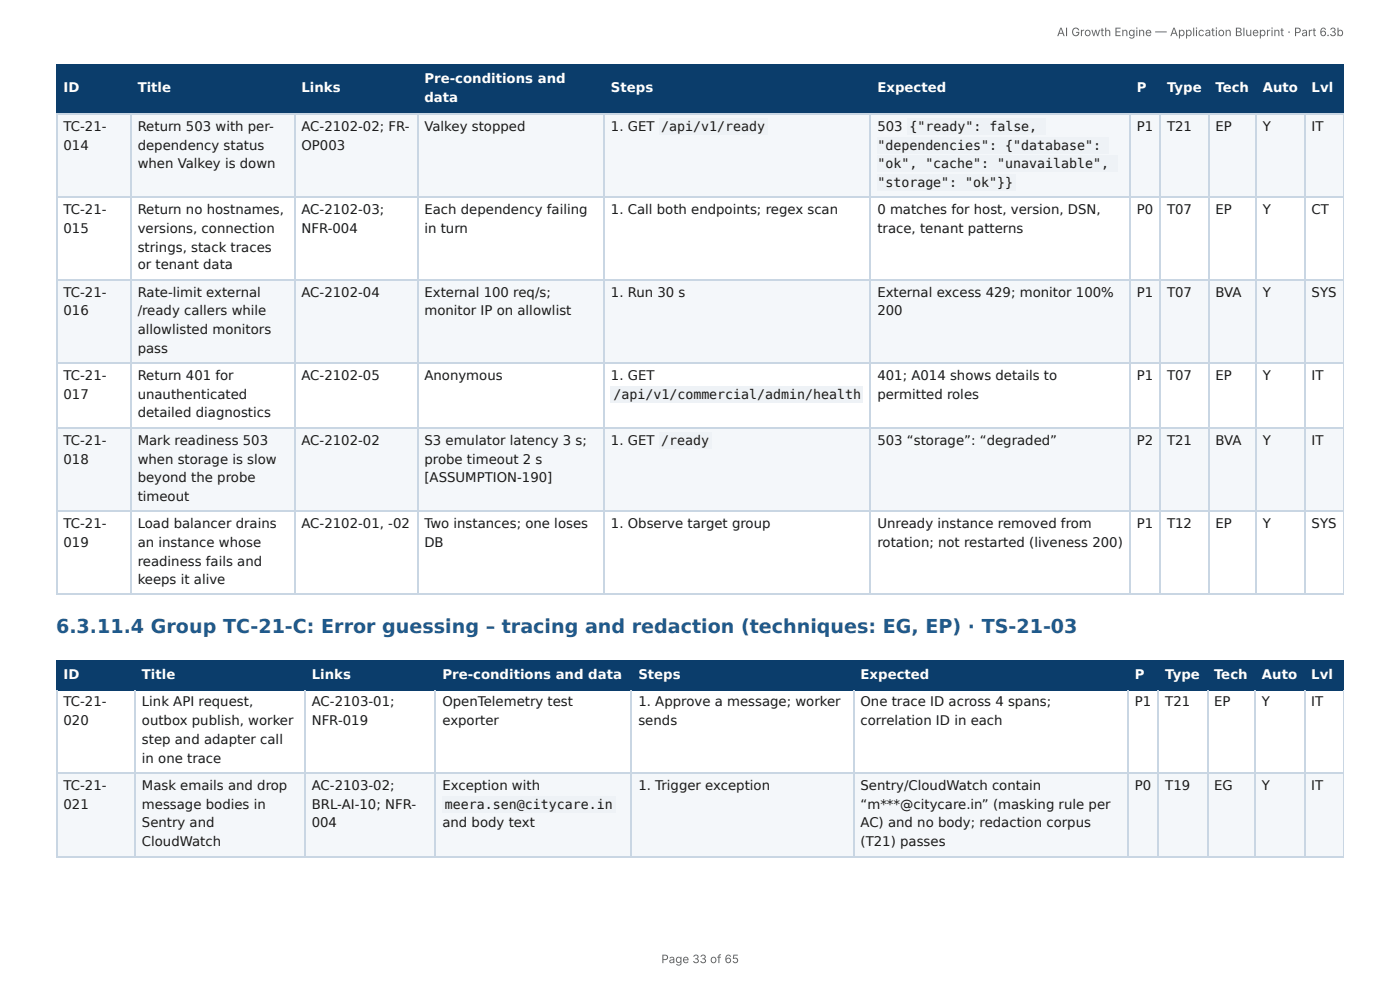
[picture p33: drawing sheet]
<svg xmlns="http://www.w3.org/2000/svg" width="297mm" height="210mm" viewBox="0 0 297 210" stroke-linecap="round" stroke-linejoin="round" font-family="sans-serif">
<defs><g id="words">
<text font-size="4.1" fill="#1f5a8c" x="11.9" y="134.4">6.3.11.4 Group TC-21-C: Error guessing – tracing and redaction (techniques: EG, EP) · TS-21-03</text>
<g font-size="2.8" fill="#fff">
<text x="90.1" y="17.7">Pre-conditions and</text>
<text x="13.5" y="19.6">ID</text>
<text x="29.2" y="19.6">Title</text>
<text x="64" y="19.6">Links</text>
<text x="90.1" y="21.7">data</text>
<text x="129.8" y="19.6">Steps</text>
<text x="186.3" y="19.6">Expected</text>
<text x="241.5" y="19.6">P</text>
<text x="247.9" y="19.6">Type</text>
<text x="258.1" y="19.6">Tech</text>
<text x="268.2" y="19.6">Auto</text>
<text x="278.6" y="19.6">Lvl</text>
<text x="13.5" y="144.2">ID</text>
<text x="30.1" y="144.2">Title</text>
<text x="66.2" y="144.2">Links</text>
<text x="94" y="144.2">Pre-conditions and data</text>
<text x="135.6" y="144.2">Steps</text>
<text x="182.8" y="144.2">Expected</text>
<text x="241.1" y="144.2">P</text>
<text x="247.5" y="144.2">Type</text>
<text x="257.9" y="144.2">Tech</text>
<text x="268" y="144.2">Auto</text>
<text x="278.5" y="144.2">Lvl</text>
</g>
<g font-size="2.8" fill="#1a1a1a">
<text x="13.5" y="27.8">TC-21-</text>
<text x="29.2" y="27.8">Return 503 with per-</text>
<text x="64" y="27.8">AC-2102-02; FR-</text>
<text x="90.1" y="27.8">Valkey stopped</text>
<text x="129.8" y="27.8">1. GET</text>
<text x="140.5" y="27.8">/api/v1/ready</text>
<text x="186.3" y="27.8">503</text>
<text x="193.2" y="27.8">{&quot;ready&quot;: false,</text>
<text x="241.5" y="27.8">P1</text>
<text x="247.9" y="27.8">T21</text>
<text x="258.1" y="27.8">EP</text>
<text x="268.2" y="27.8">Y</text>
<text x="278.6" y="27.8">IT</text>
<text x="13.5" y="31.8">014</text>
<text x="29.2" y="31.8">dependency status</text>
<text x="29.2" y="35.7">when Valkey is down</text>
<text x="64" y="31.8">OP003</text>
<text x="186.3" y="31.8">&quot;dependencies&quot;: {&quot;database&quot;:</text>
<text x="186.3" y="35.7">&quot;ok&quot;, &quot;cache&quot;: &quot;unavailable&quot;,</text>
<text x="186.3" y="39.7">&quot;storage&quot;: &quot;ok&quot;}}</text>
<text x="13.5" y="45.5">TC-21-</text>
<text x="29.2" y="45.5">Return no hostnames,</text>
<text x="64" y="45.5">AC-2102-03;</text>
<text x="90.1" y="45.5">Each dependency failing</text>
<text x="129.8" y="45.5">1. Call both endpoints; regex scan</text>
<text x="186.3" y="45.5">0 matches for host, version, DSN,</text>
<text x="241.5" y="45.5">P0</text>
<text x="247.9" y="45.5">T07</text>
<text x="258.1" y="45.5">EP</text>
<text x="268.2" y="45.5">Y</text>
<text x="278.6" y="45.5">CT</text>
<text x="13.5" y="49.5">015</text>
<text x="29.2" y="49.5">versions, connection</text>
<text x="29.2" y="53.4">strings, stack traces</text>
<text x="64" y="49.5">NFR-004</text>
<text x="90.1" y="49.5">in turn</text>
<text x="186.3" y="49.5">trace, tenant patterns</text>
<text x="29.2" y="57.2">or tenant data</text>
<text x="13.5" y="63">TC-21-</text>
<text x="29.2" y="63">Rate-limit external</text>
<text x="64" y="63">AC-2102-04</text>
<text x="90.1" y="63">External 100 req/s;</text>
<text x="129.8" y="63">1. Run 30 s</text>
<text x="186.3" y="63">External excess 429; monitor 100%</text>
<text x="241.5" y="63">P1</text>
<text x="247.9" y="63">T07</text>
<text x="258.1" y="63">BVA</text>
<text x="268.2" y="63">Y</text>
<text x="278.6" y="63">SYS</text>
<text x="13.5" y="66.9">016</text>
<text x="29.2" y="66.9">/ready callers while</text>
<text x="29.2" y="70.9">allowlisted monitors</text>
<text x="90.1" y="66.9">monitor IP on allowlist</text>
<text x="186.3" y="66.9">200</text>
<text x="29.2" y="74.9">pass</text>
<text x="13.5" y="80.7">TC-21-</text>
<text x="29.2" y="80.7">Return 401 for</text>
<text x="64" y="80.7">AC-2102-05</text>
<text x="90.1" y="80.7">Anonymous</text>
<text x="129.8" y="80.7">1. GET</text>
<text x="186.3" y="80.7">401; A014 shows details to</text>
<text x="241.5" y="80.7">P1</text>
<text x="247.9" y="80.7">T07</text>
<text x="258.1" y="80.7">EP</text>
<text x="268.2" y="80.7">Y</text>
<text x="278.6" y="80.7">IT</text>
<text x="13.5" y="84.7">017</text>
<text x="29.2" y="84.7">unauthenticated</text>
<text x="29.2" y="88.6">detailed diagnostics</text>
<text x="130.3" y="84.7">/api/v1/commercial/admin/health</text>
<text x="186.3" y="84.7">permitted roles</text>
<text x="13.5" y="94.5">TC-21-</text>
<text x="29.2" y="94.5">Mark readiness 503</text>
<text x="64" y="94.5">AC-2102-02</text>
<text x="90.1" y="94.5">S3 emulator latency 3 s;</text>
<text x="129.8" y="94.5">1. GET</text>
<text x="140.5" y="94.5">/ready</text>
<text x="186.3" y="94.5">503 “storage”: “degraded”</text>
<text x="241.5" y="94.5">P2</text>
<text x="247.9" y="94.5">T21</text>
<text x="258.1" y="94.5">BVA</text>
<text x="268.2" y="94.5">Y</text>
<text x="278.6" y="94.5">IT</text>
<text x="13.5" y="98.4">018</text>
<text x="29.2" y="98.4">when storage is slow</text>
<text x="90.1" y="98.4">probe timeout 2 s</text>
<text x="29.2" y="102.4">beyond the probe</text>
<text x="29.2" y="106.4">timeout</text>
<text x="90.1" y="102.4">[ASSUMPTION-190]</text>
<text x="13.5" y="112.2">TC-21-</text>
<text x="29.2" y="112.2">Load balancer drains</text>
<text x="64" y="112.2">AC-2102-01, -02</text>
<text x="90.1" y="112.2">Two instances; one loses</text>
<text x="129.8" y="112.2">1. Observe target group</text>
<text x="186.3" y="112.2">Unready instance removed from</text>
<text x="241.5" y="112.2">P1</text>
<text x="247.9" y="112.2">T12</text>
<text x="258.1" y="112.2">EP</text>
<text x="268.2" y="112.2">Y</text>
<text x="278.6" y="112.2">SYS</text>
<text x="13.5" y="116.2">019</text>
<text x="29.2" y="116.2">an instance whose</text>
<text x="90.1" y="116.2">DB</text>
<text x="186.3" y="116.2">rotation; not restarted (liveness 200)</text>
<text x="29.2" y="120.1">readiness fails and</text>
<text x="29.2" y="124.1">keeps it alive</text>
<text x="13.5" y="150">TC-21-</text>
<text x="13.5" y="154">020</text>
<text x="30.1" y="150">Link API request,</text>
<text x="30.1" y="154">outbox publish, worker</text>
<text x="66.2" y="150">AC-2103-01;</text>
<text x="66.2" y="154">NFR-019</text>
<text x="94" y="150">OpenTelemetry test</text>
<text x="94" y="154">exporter</text>
<text x="135.6" y="150">1. Approve a message; worker</text>
<text x="135.6" y="154">sends</text>
<text x="182.8" y="150">One trace ID across 4 spans;</text>
<text x="182.8" y="154">correlation ID in each</text>
<text x="241.1" y="150">P1</text>
<text x="247.5" y="150">T21</text>
<text x="257.9" y="150">EP</text>
<text x="268" y="150">Y</text>
<text x="278.5" y="150">IT</text>
<text x="30.1" y="158">step and adapter call</text>
<text x="30.1" y="161.9">in one trace</text>
<text x="13.5" y="167.7">TC-21-</text>
<text x="30.1" y="167.7">Mask emails and drop</text>
<text x="66.2" y="167.7">AC-2103-02;</text>
<text x="94" y="167.7">Exception with</text>
<text x="135.6" y="167.7">1. Trigger exception</text>
<text x="182.8" y="167.7">Sentry/CloudWatch contain</text>
<text x="241.1" y="167.7">P0</text>
<text x="247.5" y="167.7">T19</text>
<text x="257.9" y="167.7">EG</text>
<text x="268" y="167.7">Y</text>
<text x="278.5" y="167.7">IT</text>
<text x="13.5" y="171.7">021</text>
<text x="30.1" y="171.7">message bodies in</text>
<text x="66.2" y="171.7">BRL-AI-10; NFR-</text>
<text x="94.5" y="171.7">meera.sen@citycare.in</text>
<text x="182.8" y="171.7">“m***@citycare.in” (masking rule per</text>
<text x="30.1" y="175.7">Sentry and</text>
<text x="30.1" y="179.7">CloudWatch</text>
<text x="66.2" y="175.7">004</text>
<text x="94" y="175.7">and body text</text>
<text x="182.8" y="175.7">AC) and no body; redaction corpus</text>
<text x="182.8" y="179.7">(T21) passes</text>
</g>
<g font-size="2.5" fill="#666">
<text x="224.5" y="7.7">AI Growth Engine — Application Blueprint · Part 6.3b</text>
<text x="140.5" y="204.5">Page 33 of 65</text>
</g>
</g></defs>
<g fill="#0b3d6b">
<path d="M12.2 14h15.6v10.1h-15.6z"/>
<path d="M27.8 14h34.6v10.1h-34.6z"/>
<path d="M62.4 14h26.2v10.1h-26.2z"/>
<path d="M88.6 14h39.7v10.1h-39.7z"/>
<path d="M128.3 14h56.6v10.1h-56.6z"/>
<path d="M184.9 14h55.1v10.1h-55.1z"/>
<path d="M240 14h6.3v10.1h-6.3z"/>
<path d="M246.3 14h10.3v10.1h-10.3z"/>
<path d="M256.6 14h10.1v10.1h-10.1z"/>
<path d="M266.7 14h10.3v10.1h-10.3z"/>
<path d="M277 14h8.4v10.1h-8.4z"/>
</g>
<g fill="#f4f7fa">
<path d="M12.2 24.1h15.6v17.7h-15.6z"/>
<path d="M27.8 24.1h34.6v17.7h-34.6z"/>
<path d="M62.4 24.1h26.2v17.7h-26.2z"/>
<path d="M88.6 24.1h39.7v17.7h-39.7z"/>
<path d="M128.3 24.1h56.6v17.7h-56.6z"/>
<path d="M184.9 24.1h55.1v17.7h-55.1z"/>
<path d="M240 24.1h6.3v17.7h-6.3z"/>
<path d="M246.3 24.1h10.3v17.7h-10.3z"/>
<path d="M256.6 24.1h10.1v17.7h-10.1z"/>
<path d="M266.7 24.1h10.3v17.7h-10.3z"/>
<path d="M277 24.1h8.4v17.7h-8.4z"/>
<path d="M12.2 59.5h15.6v17.8h-15.6z"/>
<path d="M27.8 59.5h34.6v17.8h-34.6z"/>
<path d="M62.4 59.5h26.2v17.8h-26.2z"/>
<path d="M88.6 59.5h39.7v17.8h-39.7z"/>
<path d="M128.3 59.5h56.6v17.8h-56.6z"/>
<path d="M184.9 59.5h55.1v17.8h-55.1z"/>
<path d="M240 59.5h6.3v17.8h-6.3z"/>
<path d="M246.3 59.5h10.3v17.8h-10.3z"/>
<path d="M256.6 59.5h10.1v17.8h-10.1z"/>
<path d="M266.7 59.5h10.3v17.8h-10.3z"/>
<path d="M277 59.5h8.4v17.8h-8.4z"/>
<path d="M12.2 90.8h15.6v17.7h-15.6z"/>
<path d="M27.8 90.8h34.6v17.7h-34.6z"/>
<path d="M62.4 90.8h26.2v17.7h-26.2z"/>
<path d="M88.6 90.8h39.7v17.7h-39.7z"/>
<path d="M128.3 90.8h56.6v17.7h-56.6z"/>
<path d="M184.9 90.8h55.1v17.7h-55.1z"/>
<path d="M240 90.8h6.3v17.7h-6.3z"/>
<path d="M246.3 90.8h10.3v17.7h-10.3z"/>
<path d="M256.6 90.8h10.1v17.7h-10.1z"/>
<path d="M266.7 90.8h10.3v17.7h-10.3z"/>
<path d="M277 90.8h8.4v17.7h-8.4z"/>
</g>
<g fill="none" stroke="#0b3d6b" stroke-width=".26">
<path d="M11.9 13.9h273.5M12 13.8v10.5M27.9 13.8v10.5M62.6 13.8v10.5M88.8 13.8v10.5M128.2 13.8v10.5M184.8 13.8v10.5M240.1 13.8v10.5M246.5 13.8v10.5M256.8 13.8v10.5M266.8 13.8v10.5M277.2 13.8v10.5"/>
<path d="M11.9 24.2h273.5"/>
</g>
<path d="M285.3 13.8v10.5" fill="none" stroke="#0b3d6b" stroke-width=".21"/>
<g fill="none" stroke="#c9d6e3" stroke-width=".26">
<path d="M11.9 24.2h273.5M12 24.3v101.9M27.9 24.3v101.9M62.6 24.3v101.9M88.8 24.3v101.9M128.2 24.3v101.9M184.8 24.3v101.9M240.1 24.3v101.9M246.5 24.3v101.9M256.8 24.3v101.9M266.8 24.3v101.9M277.2 24.3v101.9"/>
<path d="M11.9 41.9h273.5M11.9 59.4h273.5M11.9 77.1h273.5M11.9 90.9h273.5M11.9 108.6h273.5M11.9 126.1h273.5"/>
</g>
<path d="M285.3 24.3v101.9" fill="none" stroke="#c9d6e3" stroke-width=".21"/>
<g fill="#0b3d6b">
<path d="M12.2 140.2h16.4v6.4h-16.4z"/>
<path d="M28.6 140.2h36.2v6.4h-36.2z"/>
<path d="M64.8 140.2h27.8v6.4h-27.8z"/>
<path d="M92.6 140.2h41.5v6.4h-41.5z"/>
<path d="M134.1 140.2h47.1v6.4h-47.1z"/>
<path d="M181.2 140.2h58.5v6.4h-58.5z"/>
<path d="M239.7 140.2h6.4v6.4h-6.4z"/>
<path d="M246.1 140.2h10.3v6.4h-10.3z"/>
<path d="M256.4 140.2h10.3v6.4h-10.3z"/>
<path d="M266.7 140.2h10.3v6.4h-10.3z"/>
<path d="M277 140.2h8.4v6.4h-8.4z"/>
</g>
<g fill="#f4f7fa">
<path d="M12.2 164.3h16.4v17.5h-16.4z"/>
<path d="M28.6 164.3h36.2v17.5h-36.2z"/>
<path d="M64.8 164.3h27.8v17.5h-27.8z"/>
<path d="M92.6 164.3h41.5v17.5h-41.5z"/>
<path d="M134.1 164.3h47.1v17.5h-47.1z"/>
<path d="M181.2 164.3h58.5v17.5h-58.5z"/>
<path d="M239.7 164.3h6.4v17.5h-6.4z"/>
<path d="M246.1 164.3h10.3v17.5h-10.3z"/>
<path d="M256.4 164.3h10.3v17.5h-10.3z"/>
<path d="M266.7 164.3h10.3v17.5h-10.3z"/>
<path d="M277 164.3h8.4v17.5h-8.4z"/>
</g>
<g fill="none" stroke="#0b3d6b" stroke-width=".26">
<path d="M11.9 140.4h273.5M11.9 146.4h273.5M12 140.2v6.4M28.7 140.2v6.4M64.7 140.2v6.4M92.5 140.2v6.4M134 140.2v6.4M181.4 140.2v6.4M239.6 140.2v6.4M245.9 140.2v6.4M256.5 140.2v6.4M266.6 140.2v6.4"/>
<path d="M277.2 140.2v6.4"/>
</g>
<path d="M285.3 140.2v6.4" fill="none" stroke="#0b3d6b" stroke-width=".21"/>
<g fill="none" stroke="#c9d6e3" stroke-width=".26">
<path d="M12 146.6v35.2M28.7 146.6v35.2M64.7 146.6v35.2M92.5 146.6v35.2M134 146.6v35.2M181.4 146.6v35.2M239.6 146.6v35.2M245.9 146.6v35.2M256.5 146.6v35.2M266.6 146.6v35.2M277.2 146.6v35.2M11.9 164.2h273.5"/>
<path d="M11.9 181.9h273.5"/>
</g>
<path d="M285.3 146.6v35.2" fill="none" stroke="#c9d6e3" stroke-width=".21"/>
<g fill="#eef2f6">
<path d="M140 25.1h23v3.5h-23z"/>
<path d="M192.6 25.1h29.4v3.5h-29.4z"/>
<path d="M186.3 29.1h49.2v3.4h-49.2z"/>
<path d="M186.3 33.1h51v3.4h-51z"/>
<path d="M186.3 37h29.3v3.5h-29.3z"/>
<path d="M129.6 82h53.8v3.5h-53.8z"/>
<path d="M140 91.8h11.1v3.5h-11.1z"/>
<path d="M93.9 169.1h36.8v3.4h-36.8z"/>
</g>
<use href="#words"/>
</svg>
